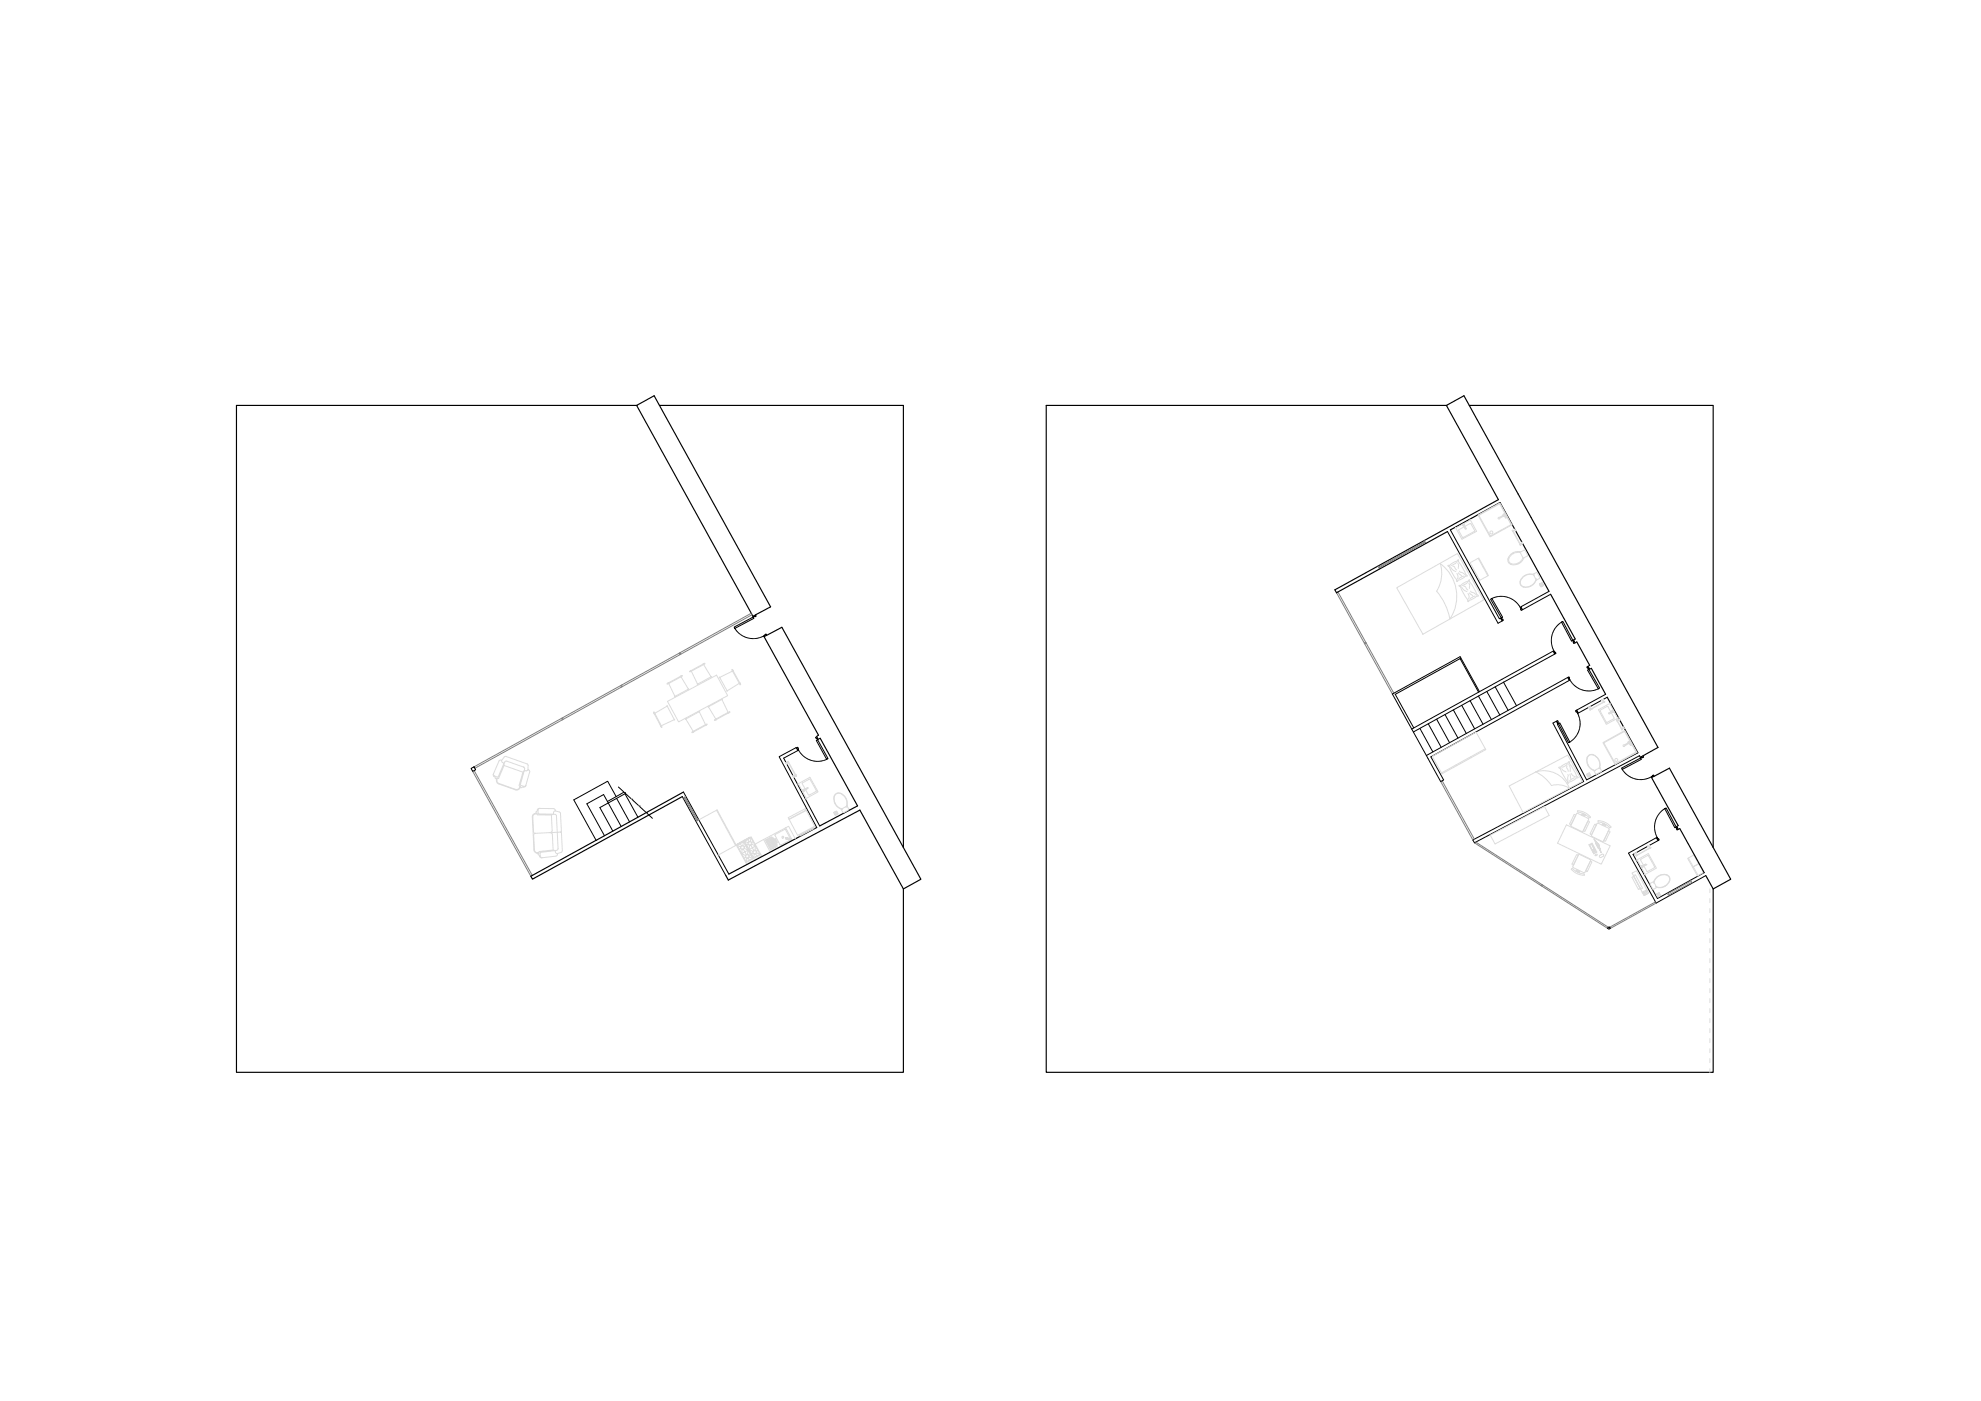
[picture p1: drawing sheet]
<svg xmlns="http://www.w3.org/2000/svg" width="594mm" height="420mm" viewBox="0 0 594 420" stroke-linecap="round" stroke-linejoin="round" font-family="sans-serif">
<!-- layer: A-WALL-FULL-EXTR -->
<g fill="none" stroke="#000" stroke-width=".35">
<path d="M190.9 121.6h-120v200h200v-55l-13-23.7-39.5 21-.7-1.3M197.8 121.6h73.1v132.6M433.8 121.6h-120v200h200v-55M440.6 121.6h73.2v132.6M434.1 159.4l-33.3 18.4-.5-.9 49.1-27.1-15.6-28.2 5.2-2.9 58.2 105.5-4.5 2.5M434.9 158.9l14.9-8.2 14.7 26.6M465 178.2l7.4 13.4M226.6 184.4l4.5-2.4-34.9-63.3-5.3 2.9 35 63.4M229.1 190.9l16.4 29.6M229.9 190.5l4.6-2.4 41.7 75.6-5.3 2.9M472.9 192.5l3.8 7M477.2 200.4l4.3 7.8"/>
<path d="M482 209.1l9.2 16.7M204.6 238.9l-44.9 24.8-.5-.9 19.6-10.8M205 237.5l-26.2 14.5M246 221.4l11.2 20.3-11.4 6M491.7 226.6l.2 .5M495.3 233.2l8 14.4M496.1 232.8l4.5-2.4 18.4 33.3-5.2 2.9M244.9 248.2l-26.3 13.9M503.7 248.5l7.4 13.2M511.5 262.6l2.3 4"/>
</g>
<!-- layer: A-FURN -->
<g fill="none" stroke="#dcdcdc" stroke-width=".3">
<path d="M438.8 157.6l-.1-.3 .3-.1 .4 1.1-.6-.6 .7 .9M439.1 158l-1.7 1 1.3 2.2 3.4-1.8M439.1 157.5l.5 1M439.2 157.5a.29 .29 0 0 0-.2-.4 .29 .29 0 0 0-.4 .2 .29 .29 0 0 0 .3 .4M439.3 157.9l1.7-.9 1.2 2.1-.1 .3M439.5 158.6h.1M439.6 158.4v.2l-.2-.1M440.8 155.7l2 3.6-4.4 2.4-2-3.6M441 155.9l-4.4 2.5M443.2 154.5l6.6-3.7 3.6 6.6-6.5 3.6zM443.5 154.5l6.2-3.4 3.5 6.2-6.3 3.5zM449.3 155.3l1.5-.8 .1 .3-1.3 .9-.3-.1z"/>
<path d="M450.8 154.6h.1M450.9 154.2l-.2 .1 .2 .5 .2-.1-.1-.3M450.9 154.7h.1M451 154.7l.5 .6M451.1 154.4h.1M451.1 154.4h.2l.2 .9M451.1 154.4l-.1 .1M451.1 154.6l.4 .7M451.1 154.6h.1M451.2 154.6l.1 .2M451.3 153.9l-.5 .3 .2 .2 .4-.2M451.5 155.3h.1"/>
<path d="M453.5 159.1h.1M453.6 159.1v.1M453.6 159.2h.1M453.6 159.2l2.2 3.9M453.6 159.2l2.3 3.9M453.6 159l.1 .1M453.7 159.1l-.1 .1M453.7 159.1h.1M453.7 159.4h.1M454.2 158.7l.3 .5zM454.3 158.9l-.5 .3M454.4 159l-.6 .3"/>
<path d="M418.8 176.3l18.3-10.3 7.8 13.9-18.2 10.3zM434.2 169.6h.5l1.3-1 1-.3 .3-.4v.5l1.2 1.6 1.1 2.4 .4 .3h-.5l-1.3 1-1 .3-.3 .4v-.5l-1.2-1.6-1.1-2.4zM435 170l.6 .9 1 .5M435.7 169.8l.5 .2 .7 .9M436.8 168.7l-1.6 .9M436.9 172l.3 .8-.1 .8M437.2 168.8l.2 .7-.1 1M437.3 171.8l1 1M437.7 171.3l1.6 1M438.3 176l.7 .9 .9 .6M439 175.8l.5 .2 .7 1M439.1 172.8l-1.6 .9"/>
<path d="M440.1 174.7l-1.6 .9M440.2 178l.4 .8-.2 .8M440.5 174.8l.3 .7-.1 1M440.7 177.8l1 1M440.9 168.8l2.6-1.5 2.9 5.3-2.6 1.4zM441 177.3l1.6 1M442.4 178.8l-1.6 .9M443.3 167.4l2.9 5.3M443.3 178.7h-.4l-1.3 1-1.1 .3-.2 .4-.1-.5-1.1-1.6-1.1-2.4-.5-.3h.5l.9-.7 1.4-.6 .3-.4 .1 .5 1.4 2.2 .8 1.8 .4 .3M444.9 170l-.2 .1M455.8 163.1h.1M455.8 163.1l.1 .3"/>
<path d="M455.9 163.1l.1 .2M455.9 163.1h.1M455.9 163.1h-.1M455.9 163.4h.1M455.9 165.7a2.58 2.58 0 0 0-3.4 2.8 2.59 2.59 0 0 0 4.2-1.2l-.8-1.6M455.9 163.4l.1 .1M456 163.3l-.1 .1M456 163.3v.1M456 163.4h-.1M456 163.4h.1M456.1 163.4l-.1 .1M456.3 162.6l.4 .5z"/>
<path d="M456.5 162.8l-.7 .4M456.5 162.9l-.5 .3M457.4 165.1l.7 1.5-1 .7M457.4 165.1l-.3-.1-1 .5a3.1 3.1 0 0 0-3.9 2.8 2.42 2.42 0 0 0 4 .3l.9-1.4M459.8 172.2l1.1-.5 .9 1.6-1.1 .7zM459.8 172.2a3.1 3.1 0 0 0-3.9 2.9 2.42 2.42 0 0 0 3.9 .2l.9-1.3M459.8 172.3l.3 .2zM459.8 172.3a3 3 0 0 0-3.8 2.7 2.3 2.3 0 0 0 3.7 .2l.8-1.1M460.5 173.6l.3 .2-.3 .3M461.7 175.1l.8-.3 .4 .8-.9 .4zM461.7 175.2l.8-.4 .3 .8-.7 .3zM461.8 175.2l.6-.3 .3 .6-.6 .3z"/>
<path d="M210.8 199.2l.1 .1M211 199.3l2.2 3.7-4 2.2-1.9-3.9M211.1 199l-.2 .1M434.8 185.6a12.2 12.2 0 0 0-2.9-16.6 10.1 10.1 0 0 1-1.1 8.3 18.1 18.1 0 0 1 4 8.3M196 213.6l.1-.1 2.4 4.6-.1 .1zM196.1 213.8l.1 .2M196.4 213.9l3.7-2.1 2.1 4-3.9 1.8M196.4 214l-.2 .1M198.1 217.7l.1 .2M198.3 217.6h-.2M200 205l4.6-2.4 .1 .1-4.6 2.5zM200 211.8l.1-.1v.1"/>
<path d="M200.2 210.3l14.7-7.8 3.3 6.1-14.7 7.9zM200.4 204.8l-.1 .1M200.5 204.8l.1 .1M202.2 215.7l.1 .2h-.2M202.4 208.8v.1l.1-.1M204 202.8l.1 .2M204.2 203l2.3 3.7-4.1 2.2-1.9-3.9M204.3 202.7l-.2 .1M205.8 215.6h-.2l.1 .1M206.4 206.6l.2 .1h-.2M206.8 201.4l4.6-2.5v.2l-4.5 2.4zM207.2 201.1l-.2 .1"/>
<path d="M207.3 201.1l.1 .1M207.4 219.6l4.6-2.5 .1 .2-4.6 2.4zM208 219.3l.1 .2M208 219.5l-.2 .1M209.2 205.1v.2l.1-.2M209.6 213.5l.1-.2 .1 .2M211.5 217.4l.1 .1M211.6 217.3l-1.9-3.9-4 2.2 2.2 3.7M211.8 217.4l-.1 .1M212.5 211.9h-.1l.1 .1M213.2 202.9l.1 .1h-.1M214.2 215.9l4.6-2.5 .1 .2-4.6 2.5z"/>
<path d="M214.7 215.6l.1 .2M214.8 215.8l-.2 .1M215.9 203.1h-.2l.2 .2M216.4 209.8l.1-.1v.1M218 207.1v.2l.1-.2M218.3 213.7l.1 .2M218.4 213.6l-1.9-3.8-4.1 2.2 2.3 3.6M218.6 213.7l-.1 .1M219.4 200.8l.2-.1 2.5 4.6-.1 .1zM219.7 201.3l-3.9 1.9 2.3 4 3.6-2.3M219.8 201l.1 .2M219.9 201.3l-.2 .1"/>
<path d="M221.8 204.7l-.1 .1M221.9 204.8l.1 .2M476.4 212.2l.5-.2zM476.6 212.1l.3 .8M476.7 212.1l.5 .6M476.8 212.8v.1M476.8 212.8h.1M476.8 212.8l.1 .1M476.9 212.7v.1M476.9 212.9h.1M476.9 212.9h-.1M476.9 212.7l-.1 .1"/>
<path d="M477.1 212.6v.1M477.1 212.6h.1M477.1 212.6l-.2 .1M477.2 212.7l-.3 .1M477.2 212.7h.1M480.3 210l.5-.3zM480.6 210l.2 .5M480.7 209.9l.3 .6M480.8 210.6h.1M480.8 210.6l-3.7 2M480.8 210.5v.1M481 210.4l-.2 .2"/>
<path d="M481 210.4l.1 .1M481.1 210.4v.1M481.1 210.4h.1M481.1 210.4h-.1M481.1 210.5l-3.9 2.2M481.1 210.5h.1M481.2 210.4v.1M481.2 210.5h-.1M481.2 210.4h-.1M481.2 210.5h.1M482.4 213.9h.1M482.5 214.1h.1"/>
<path d="M482.6 213.8l-.2 .2h.3M482.7 211l2.4 4.4M483 210.9l-3.7 1.9 2.4 4.4 3.7-2M483.1 213.5l-1-1.7-2.2 1.3 1.9 3.6 2.3-1.3-.9-1.7M483.4 213.3a.29 .29 0 0 1 .3-.3 .29 .29 0 0 1 .2 .4 .29 .29 0 0 1-.4 .2M483.5 213.2l.2-.1 .2 .3-1.1 .4 .6-.5-1 .6M483.5 213.2h.1M483.5 213.2l-.1 .1M483.6 213.6l-1.1 .5M484.8 216h.1M484.9 216.1l.1 .2M484.9 216.1h.1"/>
<path d="M484.9 215.9l-.1 .1M484.9 215.9v.1M484.9 216l-.1 .1M484.9 216h.1M485 216h.1M485 216l.1 .3M485 216l-.1 .1M485 216.1h-.1M485 216.3l1.2 2.2M485.1 216.3h-.1M485.1 216.3l1.2 2.2M485.5 215.6l.3 .5z"/>
<path d="M485.6 215.8l-.6 .3M485.6 215.9l-.6 .4M486.2 218.5l.1 .2M486.3 218.5l.1 .2M486.3 218.5h-.1M486.3 218.8h.1M486.4 218.8h.1M486.4 218.8v.1M486.4 218.9h.1M486.4 218.7h-.1M486.4 218.7h.1M486.5 218.7l-.1 .1"/>
<path d="M486.5 218.8h-.1M486.5 218.7v.1M486.5 218.8l-.1 .1M486.5 218.8h.1M486.8 218l.3 .5zM486.9 218.2l-.7 .3M487 218.3l-.6 .3M148 232l-.1 .5 .3 .4M148 232l.3 .7 .8 .3 .3-.1 1.7-4 .1 .7-1.6 3.7-.5 .1M148.2 232.9h.1M148.2 232.9l.3 .6 .4 .1M148.9 234l.2-.6-.1 .9 .6 .6 5.1 1.8h.6l.4-.4"/>
<path d="M148.9 233.9a1 1 0 0 0 .6 1.2l5.1 1.8M150.5 228.1v.4l.6 .4 .4-.6h.5l5 1.7 .3 .4-.1 .7 .8 .1 .3-.4M151.2 229.6l5.6 2M155.7 236.4l.3-.5-.2 .5M155.9 236.4a1 1 0 0 1-1.3 .5M157 236h.1M157 236l-.6 .3-.4-.2M157.1 235.8l-.9-.2-.1-.3 1.1-4.2-.4 .5-1.1 3.9 .3 .4M157.7 235.5l-.2 .4-.5 .1M157.7 235.5l-.6 .3M158 229.1l-6.4-2.3-1.1 1.2-.5-.1-.4 .3-1.6 3.8M158 229.1l.4 .5"/>
<path d="M158.4 229.6l-.1 1.2 .2 .1M158.5 230.9l.4 .6-1.2 4M235.6 228.7l.3 .5zM236 229.2h-.1M236.3 228.4h.1M236.3 228.4v.1M236.3 228.5l2.3 4.2M236.3 228.6l-.5 .3M236.4 228.3l-.1 .1M236.4 228.3v.1M236.4 228.4h.1M236.4 228.7l-.6 .3"/>
<path d="M236.4 228.4l-.1 .1M236.4 228.4l2.2 4M236.4 228.5h-.1M236.5 228.7h-.1M237.8 232.6l.3 .5zM237.8 232.6h.1M238.6 232.6l-.6 .3M238.6 232.4l.1 .2M238.6 232.4h.1M238.6 232.4h-.1M238.6 232.4l-.7 .4M238.6 232.7h.1"/>
<path d="M238.7 232.7v.1M238.7 232.6h-.1M238.7 232.6l-.1 .1M238.7 232.6l.1 .1M238.8 232.7h-.2M238.8 232.7h.1M238.8 232.7l-.1 .1M239.2 235.2l3.7-2.1 2.4 4.4-3.8 2.1M239.4 235l2.4 4.4M241 236.8h.1M241.1 236.8h-.1M241.1 236.7a.29 .29 0 0 0-.4 .2 .29 .29 0 0 0 .2 .4 .29 .29 0 0 0 .4-.3"/>
<path d="M241.5 236.6l-.9-1.7 2.2-1.2 2 3.5-2.1 1.2h-.3M241.6 236.8l.8 1.6M242 236.3h.2l-.1 .2M242.1 236.3l-1 .5 .8-.3-1 .7-.1-.3 .2-.1M242.1 236.3h.1M242.2 236.4l-1 .7M429.5 226.8l13.2-7.2 2.9 5.2-13.2 7.3zM436.7 229.4l.1 .3M441 227l.2 .2M445.4 224.6l-13.1 7.2M452.6 235.7l17.5-9.2 4.4 7.9-17.7 9.3zM460.5 231.5a8.2 8.2 0 0 1 10.1 4.9 6.7 6.7 0 0 0-5.3-.8 11.8 11.8 0 0 0-4.8-4.1z"/>
<path d="M468.3 230.5l.4 .5 .9 .5M469.9 229.7l-.1 .6 .5 1M470 229.2l-1.6 .9M470.2 232.2v1.9M470.4 229.2l.5 1.1v1.1M470.5 234.5l-.3 .4v-.5l-1.2-1.6-1.1-2.4-.4-.2 .5-.1 1.2-1 1.1-.3 .2-.4 .1 .5 1.5 2.2 .8 1.8 .4 .3h-.5l-.8 .7-1.5 .6M470.8 232.2l.3 1.4M471.2 231.9l.5 .7 .7 .3M472.3 233.2l-1.6 1M475.8 232.2l.9-.4 .3 .9-.8 .3zM475.9 232.2l.7-.3 .4 .7-.8 .4zM476 232.3l.6-.4 .3 .7-.6 .3z"/>
<path d="M476.2 229.4a1.91 1.91 0 0 1 1-3.1 3.1 3.1 0 0 1 2.5 4M476.2 229.4l.9 1.1 1.1 .7 .2-.2M478 231.2l1.8-1 .5 1.1-1.7 .9zM479.4 230.4h.4zM479.8 230.2a3.1 3.1 0 0 0-2.9-3.9 2.42 2.42 0 0 0-.2 3.9l1.3 1M480.7 222.7l6.6-3.6 3.6 6.5-6.6 3.7zM481 222.8l6.2-3.5 3.4 6.3-6.2 3.4zM486.8 223.5l1.5-.7 .1 .2-1.3 .9-.3-.1zM488.3 222.8h.1M488.3 222.4l-.2 .1 .3 .5 .2-.1-.2-.2M488.4 223h.1M488.5 222.7l.3-.1 .2 .9"/>
<path d="M488.5 222.6v.1M488.6 222.8l.2 .2M488.7 222.2l-.4 .2 .1 .3 .5-.3M489 223.5l-.3-.6h-.1l.4 .6M489 223.5h.1M160.5 249.9l-.5 .5M160.5 249.9l-.5-.5-.2-4.4 .4-.8 .8-.3-.6 .1a1 1 0 0 0-.8 1l.5 9.9a1.08 1.08 0 0 0 1.5 .9l-.9-.2-.4-.4-.3-4.8M161.2 243l-.5 .5 .1 .4M161.4 255.9v.4l.4 .5M161.6 255.8l.2-.4 4.1-.5 .6 .2-4.3 .5-.2 .3 .1 .9M161.8 256.8h.1M161.8 256.8l.3 .4h.5"/>
<path d="M161.9 242.4l-.5 .1-.3 .5M161.9 242.4l4.1 .1 .4 .2 .1 .5 1.4 .4 .5 5.7-.3 .2 .3 .3 .1 5.7-1.4 .5v.5l-.4 .3-4.1 .4M161.9 242.4l-.5 .5-.1 .9 .3 .3 4.4 .1-.6 .2h-4.1l-.3-.5M162 256.8l.6 .4M165.4 244.4l.2 4.8-.7 .5 .7 .5 .3 4.7M166.4 244.2l.5 .5 .5 9.8-.2 .4-.7 .2 .1 .5M166.5 243.2l-.4 .2-.1 .8h.4M166.6 255.6l.5 .4M168.1 249.5l-7.6 .4M209.6 245.9l5.5-3 5.7 10.6M214.9 243l5.7 10.6M217.9 248.2l-.2 .1"/>
<path d="M220.8 253.5l-5.4 2.9M221.1 253.1l3.8-1.9zM221.1 253.5l1.2 .5M221.1 253.5l1.3 2.5M222 253l.5 .8M222.3 254.4l-.6 .3M222.4 256l1.4 2.4M222.4 256l1.3 .6M222.6 254.6l-.2 1.4M222.8 254.5l1.1 1.9M223 252.5l2.7 4.9M223 252.5l-1.9 1"/>
<path d="M223 252.5l-.3 1.3M223 254.3l1.3 .7M223 252.2l2.9 5.3M223.3 252.3l1.4 2.5 1.3 .6M223.3 252.3l1.2 .5M223.6 253.6l-.6 .4M223.7 257l-.5 .3M224 257.2l-.2 1.2M224.3 251.8l.4 .8M224.3 257.1l.4 .8M224.3 255l-.1 1.4M224.3 255l-1.9 1"/>
<path d="M224.5 256.9l1.2 .5M224.5 253.1l-.6 .4M224.8 253.3l-.1 1.5M225 256.3l-.6 .3M225.1 253.3l1 1.9M225.2 251.3l2.7 4.9-1.9 1-1.3-2.4M225.2 251.3l-1.9 1M225.2 251.3l-.2 1.3M225.2 253.1l1.4 .6M225.3 251l-4.5 2.5M225.7 257.4l-1.9 1M225.8 252.4l-.6 .3"/>
<path d="M226 255.7l-.6 .4M226.3 256l-.3 1.2M226.5 255.9l.5 .8M226.6 253.7l-1.9 1.1M226.6 253.7l-.2 1.5M226.7 255.7l1.2 .5M227.3 255l-.6 .4M228.2 256.3l-4.5 2.4M228.4 256.7l-4.5 2.5M228.5 256.9l-3.2-5.9-4.5 2.5 3.2 5.8M229 251.8l-2.5 1.3M231.4 250.9l-1.9 1.1"/>
<path d="M231.6 251.1l-2 1M231.8 251.2l-2.1 1.1M231.9 251.3l-2.2 1.2M232.1 251.5l-2.3 1.1M232.6 251.4l-2.7 1.4M232.6 251.6l-2.6 1.4M232.7 251.8l-2.6 1.4M232.8 252l-2.6 1.4M232.9 252.2l-2.6 1.3M233 253l-2.3 1.2M233 252.3l-2.6 1.4M233 253.2l-2.2 1.2"/>
<path d="M233.1 253.4l-2.2 1.2M233.1 253.9l-2 1M233.1 253.6l-2.1 1.2M233.1 252.5l-2.6 1.4M233.2 252.7l-2.6 1.4M235.6 248.3l2 3.7-6.6 3.5-2-3.7M235.6 248.3l.9-.5 2 3.8M235.6 248.3l-6.6 3.5M235.7 251.5h.1M235.7 251.3h.1M235.8 251.5h.1M235.8 251.3h.1"/>
<path d="M235.8 251.5l.1 .1M235.8 251.3l-.2 .1 .1 .1M235.8 251.3l.2 .1M235.9 251.6h.1M236 251.6h.1M236 251.4h.1M236.1 251.4h.1M236.1 251.4l.8 .2M236.1 251.6h.1M236.1 251.6l.6 .3M236.4 245.2l5.1-2.7 .2 .4-5.1 2.8zM236.7 245.7l5.1-2.7 2.5 4.8-5.1 2.7z"/>
<path d="M236.7 251.9h.1M236.7 245.6l.1 .1M236.8 251.9h.1M236.9 251.9h.1M236.9 251.6l-1.4-2.9-3.1 1.7 1.6 3 2.8-1.5M236.9 252h.1M236.9 251.6h.1M236.9 251.6h.2M237 251.6h.1M237 251.6a.29 .29 0 0 1 .4 .1 .29 .29 0 0 1-.1 .4 .29 .29 0 0 1-.4-.2M237 252h.1M237 251.6l-.8-.1 .7 .4"/>
<path d="M237.1 251.6l.3 .3-.4 .1M241.7 243v.1M243.9 248l.2 .5-4.2 2.2-.3-.4M244 248.2l-4.3 2.3M244 248.3l-4.2 2.3M250.1 243.6l.8-.3 .4 .8-.9 .4zM250.1 243.7l.8-.4 .3 .8-.7 .3zM250.2 243.7l.6-.3 .3 .6-.5 .3zM252.3 242.7l1.7-1 .6 1.1-1.7 .9zM253.7 241.9h.3zM253.9 241.5a2.72 2.72 0 0 0-3-3.5 2.76 2.76 0 0 0 1.4 4.5l.1 .3 .2-.3M253.9 241.5v.3"/>
<path d="M254 241.7a3.1 3.1 0 0 0-2.9-3.9 2.42 2.42 0 0 0-.2 4l1.4 .9M446.9 250.5l16.3-8.6 1.4 2.6-16.3 8.6zM469.7 247.4l13.2 6.3-2.7 5.5-13.1-6.3zM472 244.4l.3-.1 .2 .3-1.3 2.6-.3 .1-.1-.3zM472.7 256.4l-1.2 2.7 .1 .3 .3-.1 1.3-2.6M472.7 256.4l.4-.1 .1 .4M472.8 244l.3-.1 3.3 1.7-1.8 3.8-3.5-1.7zM474.4 244.2l.9 .4M474.5 244.1l.9 .4M474.5 244l.9 .4M474.6 243.9l-.3 .6M474.9 249l1.3-2.6 .3-.2 .1 .4-1.2 2.6"/>
<path d="M474.9 249l.1 .3 .4-.1M475 244.1l-.3 .6M475.4 244.3l-.2 .6M476.5 253.4l.9-.5 1.5 2.7-1 .5zM476.6 253.3l1.4 2.7M476.7 253.5l.6-.3 .7 1.4-.5 .3zM476.9 257.8l.1 .3-1.8 3.6-3.5-1.6 1.8-3.9 3.4 1.6M476.9 258.4l.3-.1 .1 .4-1.2 2.6-.4 .1-.1-.4zM477 245a4.7 4.7 0 0 0-3.9-1.8v.3a7.6 7.6 0 0 1 3.7 1.7l.2-.2M477.3 253.1l.9 1.4zM477.5 255l.2-.1 .2 .5h-.1zM477.8 255.5l.5-.3 .2 .4-.5 .3z"/>
<path d="M477.9 254.8l.2-.1 .2 .5-.2 .1zM478 251.6l2.1 4.1zM478 251.6l.4 .5M478.1 254.7l.4 .4zM478.2 247.3l.3-.1 .1 .4-1.2 2.6-.4 .1-.1-.4zM478.4 252.1l1.5 2.6M478.4 252.1l1.6 3M478.6 252.9h.1M478.6 252.9l.8 1.5M478.7 252.5h.1M478.7 252.4l-.1 .1M478.7 252.6h.1"/>
<path d="M478.8 253.1h-.1M478.8 252.6l.1 .2M479 252.9h-.1M479 252.9l-.1 .1M479 253h-.1M479 253v.1M479 253.1v.1M479 253l.4 .1M479.1 253.1l.2 .1M479.3 246.5a7.7 7.7 0 0 1 3.7 1.7l.1-.1a4.3 4.3 0 0 0-3.9-1.9l.1 .3M479.3 253.1l.1 .1M479.4 253.1l.3 .6"/>
<path d="M479.4 253.2l.2 .5M479.4 254h.1M479.4 254.4h.1M479.5 254.4l-.2 .1M479.5 254.4h.1M479.5 254.1l.2 .2M479.6 254v.1M479.6 253.7v.3l.1-.3M479.7 254.4v.1M479.7 254.3h.1M479.8 254.6h.1M479.8 254.5h.1"/>
<path d="M479.9 254.7h.1M479.9 254.6v.1M479.9 254.7l.3 1M479.9 254.8h.1M480.6 247.2l.8 .4M480.6 247.1l.9 .4M480.7 246.9l.9 .5M480.7 246.8l-.3 .6M480.8 256.8l.1-.3-.3-.4-1 .7 .4 .4 .8-.4M481.2 247l-.3 .7M481.6 247.3l-.3 .6M482.3 249.3l.4-.1 .1 .3-1.3 2.6-.3 .2-.1-.4"/>
<path d="M482.6 248.7l-.2-.3-3.3-1.5-1.8 3.8 3.4 1.7 1.9-3.7M490.2 256l.6-.3zM490.5 255.9l.3 .7M490.6 255.8l.3 .6M490.6 256.6v.1M490.7 256.5h.1M490.7 256.5v.1M490.7 256.5h-.1M490.7 258l3.6-2 2.4 4.4-3.6 2M490.7 256.5l.1 .1M490.7 256.6l-.1 .1M490.7 256.6h.1"/>
<path d="M490.8 256.6h-.1M490.9 256.4h.1M490.9 256.4l-.2 .1M490.9 256.4l.1 .1M490.9 257.9l2.5 4.3M492 258l.9 1.5M492 257.9l.1-.2 2.1-1.1 2 3.4M492.4 259.7h.1M492.5 259.7h-.1M492.5 259.6a.29 .29 0 0 0-.4 .2 .29 .29 0 0 0 .3 .4 .29 .29 0 0 0 .3-.3M493 259.7l1 1.7 2.1-1.2 .1-.2M493.4 259.2h.2l-.1 .2"/>
<path d="M493.5 259.2l-1 .5 .8-.3-.7 .6M493.6 259.3l-1.2 .8-.2-.3 .2-.1M493.6 259.3h.1M494.1 253.8l.6-.2zM494.4 253.7l.3 .6M494.5 253.7l.4 .6M494.6 254.3l.1 .1M494.7 254.3v.1M494.9 254.2l-4 2.2M494.9 254.2v.1M494.9 254.2l.1 .1M494.9 254.2h.1"/>
<path d="M494.9 254.3l-4.1 2.3M495 254.3h.1M495 254.1v.1M495 254.1l-.1 .1M495.1 254.2l-.1 .1M506.1 257.5l1.8-1.1 1.5 2.6-1.8 1.1zM506.3 257.3l3 5.3M471.3 260.5a9.2 9.2 0 0 0 3.9 1.8v.1a4.2 4.2 0 0 1-4-1.8zM472.7 261.2l.8 .5M472.7 261.1l.9 .5M472.8 261l.9 .4M472.9 260.7l-.3 .6"/>
<path d="M473.3 260.9l-.3 .7M473.8 261.2l-.3 .6M489.5 261.8l1.3-.7 3.6 6.8-1.4 .7zM489.6 263l.4-.2 1.9 3.6-.1 .2-.5 .1-1.9-3.6zM489.9 262.6l.5-.3 2.2 4.1-.6 .3zM492.5 267.6l1.3-.7 .6 1-1.4 .7zM492.8 267.7l.2 .1zM492.9 267.9l.2 .1zM493 268.2h.2zM493.1 267.5l.4 .5zM493.5 267.3l.4 .5zM495 264.9l.9-.5 .9 1.8-1.1 .5-.8-1.4z"/>
<path d="M496.1 264.8h-.2v-.3a3 3 0 0 1 4.5-1.7 2.31 2.31 0 0 1-2 3.2l-1.6 .1M496.5 265.9l.3 .2zM496.8 268.1l.8-.3 .3 .8-.8 .3zM496.9 268.2l.6-.3 .3 .6-.6 .3zM499.4 265.8l-1.4 .4h-1.2M500.7 264.2l-.4 .7-1 .9M500.7 264.2a1.62 1.62 0 0 0-.5-1.7 1.62 1.62 0 0 0-1.7-.2 3.4 3.4 0 0 0-2.6 2.1M507.6 260.1l1.8-1.1 1.5 2.7-1.8 1zM512.8 266.6v1.1M512.8 269.5v1.2M512.8 272.5v1.2M512.8 275.5v1.2"/>
<path d="M512.8 278.5v1.2M512.8 281.5v1.2M512.8 284.5v1.2M512.8 287.5v1.2M512.8 290.5v1.2M512.8 293.5v1.2M512.8 296.5v1.2M512.8 299.5v1.2M512.8 302.5v1.2M512.8 305.5v1.2M512.8 308.5v1.2M512.8 311.5v1.2"/>
<path d="M512.8 314.5v1.2M512.8 317.5v1.2M512.8 320.5v1.1"/>
<circle cx="447.2" cy="159.7" r=".45"/>
<circle cx="462.3" cy="175.4" r=".08"/>
<circle cx="462.3" cy="175.4" r=".35"/>
<circle cx="476.4" cy="232.4" r=".08"/>
<circle cx="476.4" cy="232.4" r=".35"/>
<circle cx="484.7" cy="227.9" r=".45"/>
<circle cx="222.7" cy="254.2" r=".6"/>
<circle cx="224.1" cy="256.8" r=".6"/>
<circle cx="224.9" cy="252.9" r=".6"/>
<circle cx="226.3" cy="255.6" r=".6"/>
<circle cx="234.8" cy="251.1" r=".28"/>
<circle cx="250.7" cy="243.9" r=".08"/>
<circle cx="250.7" cy="243.9" r=".35"/>
<circle cx="478.6" cy="256.4" r=".3"/>
<circle cx="497.4" cy="268.3" r=".08"/>
<circle cx="497.4" cy="268.3" r=".35"/>
</g>
<!-- layer: A-WALL-FULL-INTR -->
<g fill="none" stroke="#000" stroke-width=".3">
<path d="M434.1 159.4l15.1 27.5 1.3-.7M434.9 158.9l14.7 26.7 .4-.1M464.5 177.3l-8.4 4.8M465 178.2l-8.4 4.7M437.9 197.5l5.5 10.1M438.1 197.4l-19.7 10.8 5.6 10.1M465.8 195.4l-42.4 23.2M466.2 196.2l-42.4 23.3M472.4 191.6l-.5 .4M472.9 192.5l-.5 .3M476.7 199.5l-.5 .3M466.7 216.3l-1 .6 9.2 17.5-33.2 17.5 .5 .9 49.5-26.2"/>
<path d="M467.1 217.1l8.7 16.8 15.4-8.1M470.1 203.2l-42.3 23.4M470.6 204l-41.5 23 3.8 6.9-.9 .5-14.4-26.3 20.3-11.2 5.8 10.5M477.2 200.4l-.5 .2M481.5 208.2l-8.6 4.8M482 209.1l-8.7 4.6M141.3 230.5l.8-.5 .5 .8-.8 .5zM187.1 237.6l-4.9 2.8 .2 .4 5.2-2.8M204.6 238.9l13.1 23.7M205 237.5l13.6 24.6M238.8 224.3l-5.1 2.6 11.2 21.3M239.3 225.1l-4.3 2.3 10.8 20.3"/>
<path d="M245.5 220.5l-.5 .4M246 221.4l-.6 .3M496.8 251.3l-8.4 4.6 8.3 14.9 14.8-8.2M497.2 252.1l-7.5 4.1 7.3 13.3 14.1-7.8M503.3 247.6l-.4 .3M503.7 248.5l-.4 .2M482.3 278.1h.4l.2 .3-.4 .3-.4-.3z"/>
</g>
<!-- layer: A-GLAZ-FULL -->
<g fill="none" stroke="#808080" stroke-width=".3">
<path d="M400.8 177.8l16.8 30.3M401.2 177.5l16.8 30.4M413.2 169.8l.5 .8M427.1 162.1l.5 .9M427.3 162.4l-13.9 7.7M427.4 162.7l-13.8 7.6M203.6 195.9l.3 .4M203.8 195.8l.2 .5M203.9 195.8l.2 .4M225.3 183.9l-83.2 46.1M225.5 184.4l-83.1 46M409.5 192.6l-.4 .2"/>
<path d="M409.6 192.7l-.4 .2M409.7 192.8l-.4 .3M168.4 215.4l.2 .5M168.5 215.4l.3 .4M168.7 215.3l.2 .4M186.2 205.6l.2 .4M186.3 205.5l.2 .5M186.4 205.5l.3 .4M141.8 231.3l17.4 31.5M142.2 231.1l17.4 31.4M205.1 239.2l3.9 7M205.4 239l3.9 7"/>
<path d="M205.7 238.9l-.8 .4M432 234.4l9.7 17.5M432.5 234.1l9.6 17.6M209.6 245.9l-.9 .4M442.2 252.8l39.9 25.6M442.6 252.5l39.7 25.6M462.3 265.2l-.2 .4M462.4 265.3l-.2 .3M462.6 265.4l-.3 .3M496.5 270.5l-13.8 7.6M496.7 270.8l-13.8 7.6M500 267.8l.5 .9"/>
<path d="M507 264l.5 .8M507.1 264.2l-7 3.9M507.3 264.6l-6.9 3.9"/>
</g>
<!-- layer: A-FLOOR-STRS -->
<g fill="none" stroke="#000" stroke-width=".3">
<path d="M425.8 218.5l3.9 7M428.3 217.1l3.9 7M430.8 215.7l3.9 7M433.3 214.3l3.9 7.1M435.8 212.9l3.9 7.1M438.4 211.5l3.8 7.1M440.9 210.1l3.8 7.1M443.4 208.7l3.9 7.1M445.9 207.4l3.9 7M448.4 206l3.9 7M450.9 204.6l3.9 7.1M184.8 238.9l-2.6-4.6-10.1 5.6 6.7 12.1"/>
<path d="M184.9 239.4l3.9 7.1M187.4 238l3.9 7.1M182.2 240.4l-1.2-2.1-5 2.8 5.3 9.5M186.3 247.9l-3.9-7.1-2.5 1.4 3.9 7.1"/>
</g>
<!-- layer: A-DOOR-FULL -->
<g fill="none" stroke="#000" stroke-width=".3">
<path d="M447 179.7l.4-.2 3.2 5.6-.4 .2zM447.6 179.4l-.2 .1M447.9 179.3l-.2 .1M448.3 179.1l-.3 .1M448.6 179l-.2 .1M449 179h-.3M449.4 178.9h-.3M449.7 178.9h-.2M450.1 178.8l-.3 .1M450.2 178.8h.3M450.6 178.9h.3M451 178.9h.2"/>
<path d="M451.3 178.9l.3 .1M451.7 179l.3 .1M452.1 179.1l.2 .1M452.4 179.2l.3 .1M452.8 179.4l.2 .1M453.1 179.5l.2 .1M453.4 179.7l.3 .1M453.8 179.9l.2 .1M220.2 188.1l5.7-3.1 .2 .4-5.7 3.1zM220.4 188.5l.1 .1M220.5 188.7l.2 .2M220.8 189l.1 .2"/>
<path d="M221 189.3l.2 .2M221.3 189.6l.1 .2M221.5 189.8l.2 .2M221.8 190.1l.2 .1M222.1 190.3l.2 .2M222.4 190.5l.2 .2M222.8 190.7l.2 .1M223.1 190.9l.2 .1M223.4 191l.3 .1M223.8 191.2h.2M224.1 191.3h.3M224.5 191.4h.2"/>
<path d="M224.9 191.4l.2 .1M225.2 191.5h.3M225.6 191.5h.3M225.8 184.8l.8-.4 .2 .4-.9 .2zM226.2 191.5h-.2M226.6 191.5h-.2M227 191.4l-.3 .1M227.3 191.4h-.2M227.7 191.3h-.2M228.1 191.1l-.3 .1M228.4 191l-.2 .1M228.8 190.9l-.3 .1"/>
<path d="M229 190.7l.7-.6 .2 .4-.8 .4-.2-.1M450 185.5l.2-.2 .7 .7-.4 .2zM454.1 180.1l.2 .2M454.4 180.3l.2 .2M454.7 180.6l.1 .2M454.9 180.9l.2 .1M455.2 181.1l.1 .2M455.4 181.4l.2 .2M455.6 181.7l.2 .2M455.8 182l.1 .2M455.9 182.2l.2-.1 .5 .8-.4 .2zM465.2 192.2v.3"/>
<path d="M465.2 191.8v.3M465.2 192.6l.1 .2M465.3 191.5l-.1 .2M465.3 192.9v.3M465.3 191.1v.2M465.3 193.3l.1 .3M465.4 190.7l-.1 .3M465.4 193.7l.1 .2M465.5 190.3l-.1 .3M465.5 194l.1 .3M465.6 190l-.1 .2M465.6 194.4l.1 .2"/>
<path d="M465.7 189.6l-.1 .3M465.8 194.7l.1 .3M465.9 189.3l-.1 .2M465.9 195.1l-.1 .3 .4 .8 .4-.2-.6-.7M466 189l-.1 .2M466.2 188.6l-.1 .3M466.4 188.3l-.1 .2M466.7 188l-.2 .2M466.9 187.7l-.2 .2M467.2 187.5l-.2 .2M467.4 187.2l-.1 .2M467.7 187l-.2 .1"/>
<path d="M468 186.8l-.2 .1M468.3 186.6l.4-.2 3 5.7-.4 .2zM468.3 186.6l-.2 .1M471.7 192.1l.2-.1 .5 .8-.4 .2zM466.7 216.3l.4-.2 .3 .9-.3 .1zM467.4 217l.4-.2 3 5.7-.4 .2zM470.1 203.2l.4-.2 .3 .8-.2 .2zM470.8 203.9l.1 .1M470.9 204.1l.2 .2M471.1 204.4l.2 .2M471.4 204.7l.1 .2M471.6 205l.2 .2"/>
<path d="M471.9 205.3l.1 .2M472.1 205.6l.2 .1M472.4 205.8l.2 .1M472.5 213.2l.4-.2 .4 .7-.2 .2zM472.7 206l.2 .2M473 206.2l.2 .2M473.1 213.9l.1 .1M473.2 219.9l-.2 .3M473.2 214.1l.1 .3M473.3 219.6l-.1 .2M473.4 206.4l.2 .1M473.4 214.5v.2"/>
<path d="M473.4 219.2v.3M473.5 214.8l.1 .3M473.6 218.9l-.1 .2M473.6 215.2l.1 .2M473.7 218.5l-.1 .3M473.7 206.6l.2 .1M473.7 215.6v.2M473.7 218.2v.2M473.8 215.9v.3M473.8 217.8v.2M473.8 216.3v.2M473.8 216.7l.1 .2"/>
<path d="M473.8 217.4v.3M473.9 217v.3M474 206.7l.3 .1M474.4 206.9l.2 .1M474.7 207h.3M475.1 207.1h.3M475.5 207.1l.2 .1M475.8 200l.4-.2 .5 .8-.2 .1zM475.8 207.2h.3M476.1 200.9l.4-.2 3.2 5.7-.4 .2zM476.2 207.2h.3M476.6 207.2h.2"/>
<path d="M477.2 207.2h-.2M477.6 207.1l-.3 .1M478 207.1h-.3M478.3 207h-.2M478.7 206.8l-.3 .1M479 206.7l-.2 .1M479.3 206.6l-.2 .1M239.5 225l-.3-.9-.4 .2 .5 .8 .2-.1M239.6 225.1l.1 .2M239.8 225.4l.1 .3M240 225.8l.2 .1M240.2 226l.2 .2"/>
<path d="M240.5 226.3l.2 .2M240.8 226.6l.1 .2M241 226.8l.2 .2M241.3 227.1l.2 .1M241.6 227.3l.3 .1M242 227.5l.2 .1M242.3 227.6l.2 .2M242.6 227.8l.3 .1M243 227.9l.2 .1M243.3 228.1h.3M243.7 228.1l.2 .1M244.1 228.2l.2 .1"/>
<path d="M244.4 228.3h.3M244.6 221.1l.4-.2 .4 .8-.2 .1zM244.8 222l.4-.2 3.1 5.7-.4 .2zM244.8 228.3h.3M245.2 228.3h.2M245.8 228.3h-.2M246.2 228.2l-.3 .1M246.6 228.2h-.3M246.9 228.1h-.2M247.3 228l-.3 .1M247.6 227.9h-.2M247.9 227.7l-.2 .1"/>
<path d="M470.9 222.4l-.1 .1M471.2 222.2l-.2 .2M471.5 222l-.2 .1M471.8 221.7l-.2 .2M472.1 221.5l-.2 .2M472.3 221.2l-.1 .2M472.6 220.9l-.2 .2M472.8 220.6l-.2 .2M473 220.3l-.2 .2M486.3 230.3l5.7-3 .2 .4-5.7 3.1zM486.5 230.8l.1 .1M486.7 231l.1 .2"/>
<path d="M486.9 231.3l.2 .2M487.1 231.6l.2 .2M487.4 231.9l.2 .2M487.7 232.1l.2 .2M487.9 232.4l.2 .1M488.2 232.6l.3 .1M488.6 232.8l.2 .1M488.9 233l.2 .1M489.2 233.2l.3 .1M489.6 233.3l.2 .1M489.9 233.5h.2M490.3 233.6h.2"/>
<path d="M490.6 233.7h.3M491 233.7l.3 .1M491.4 233.8h.2M491.7 233.8h.3M491.9 227.1l.8-.4 .2 .4-.9 .2zM492.4 233.8h-.3M492.7 233.8h-.2M493.1 233.7h-.2M493.5 233.6l-.3 .1M493.9 233.5l-.3 .1M494.2 233.4l-.2 .1M494.6 233.3l-.3 .1"/>
<path d="M494.9 233.1l-.2 .1M495.2 233l.7-.6 .2 .4-.8 .4-.3-.1M496.2 248.1v.3M496.2 247.8v.2M496.2 248.5v.3M496.2 247.4v.2M496.2 248.9l.1 .2M496.3 247l-.1 .3M496.3 249.3l.1 .2M496.3 246.6v.3M496.4 249.6v.3M496.4 246.3v.2"/>
<path d="M496.5 250l.1 .2M496.5 245.9v.3M496.6 250.3l.1 .3M496.7 245.6l-.1 .2M496.7 250.7l.1 .2M496.8 245.2l-.1 .3M496.9 251l-.1 .3 .4 .8 .4-.2-.6-.7M497 244.9l-.1 .2M497.2 244.6l-.2 .2M497.4 244.3l-.1 .2M497.6 244l-.1 .2M497.9 243.7l-.2 .2"/>
<path d="M498.1 243.4l-.2 .2M498.4 243.2l-.2 .1M498.7 242.9l-.2 .2M499 242.7l-.2 .1M499.2 242.5l.4-.2 3.1 5.7-.4 .3zM499.2 242.5l-.1 .1M502.7 248l.2-.1 .4 .8-.4 .2z"/>
</g>
<!-- layer: 0 -->
<path d="M185.5 236l1.5 1.5M187.2 237.7h.1M187.5 237.9l1.7 1.6M189.5 239.7h.1M189.7 239.9l1.7 1.6M191.7 241.7h.1M191.9 241.9l1.7 1.7M193.9 243.8h.1M194.1 244l1.6 1.4" fill="none" stroke="#000" stroke-width=".3"/>
</svg>
